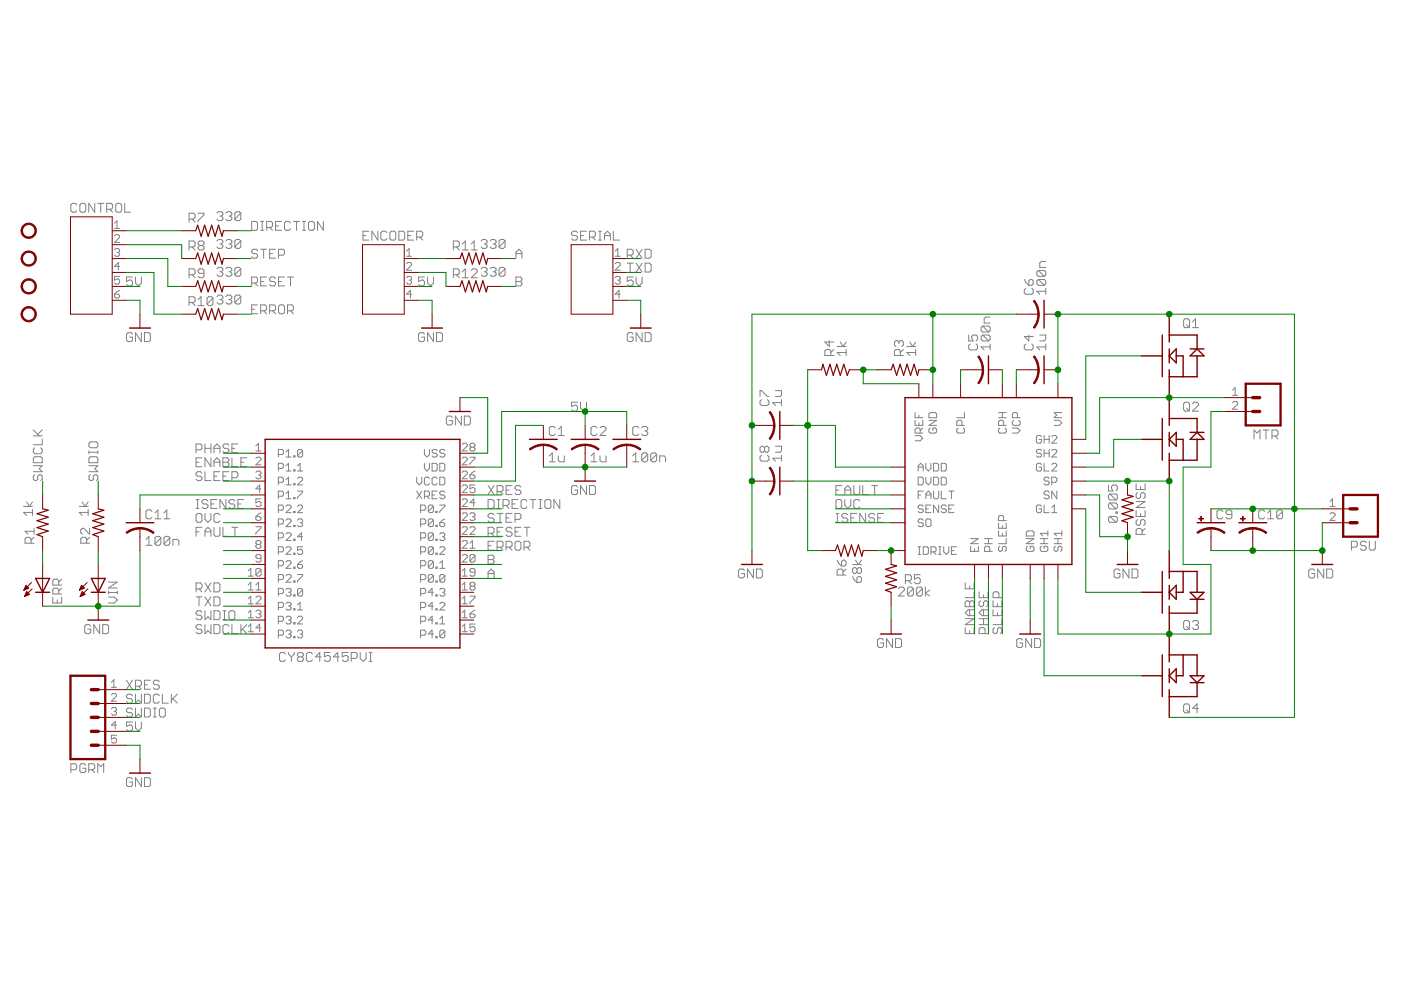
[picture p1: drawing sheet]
<svg xmlns="http://www.w3.org/2000/svg" width="297mm" height="210mm" viewBox="0 0 297 210" stroke-linecap="round" stroke-linejoin="round" font-family="sans-serif">
<g fill="none" stroke="#808080" stroke-width=".21">
<path d="M16.3 43.4l-.3-.3h-.7l-.3 .3v1.3l.3 .3h.7l.3-.3M17.2 43.1h.7l.3 .3v1.3l-.3 .3h-.7l-.3-.3v-1.3zM20.1 43.1v1.9l-1.3-1.9v1.9M20.7 43.1h1.3M21.4 43.1v1.9M22.6 44.4h1l.3-.3v-.7l-.3-.3h-1v1.9M23.3 44.4l.6 .6M24.3 53l.2-.3h.6l.3 .3v.3l-.3 .2M24.3 50l.2-.2h.6l.3 .2v.3l-1.1 1.1h1.1M24.3 47.3l.5-.5v1.6M24.3 48.4h1.1M24.8 53.5h.3"/>
<path d="M24.8 43.1h.7l.3 .3v1.3l-.3 .3h-.7l-.3-.3v-1.3zM25.1 53.5l.3 .3v.3l-.3 .2h-.6l-.2-.2M25.4 58.6h-1.1v.8l.5-.3h.3l.3 .3v.6l-.3 .2h-.6l-.2-.2M25.4 56.5h-1.1l.8-.8v1.6M26.4 43.1v1.9h1.3M28.1 58.7h-1.3v1l.7-.3h.3l.3 .3v.6l-.3 .3h-.7l-.3-.3M28.7 58.7v1.3l.7 .6 .6-.6v-1.3M40.1 52.4h.9l.4-.4v-.6l-.4-.3h-.9v1.9M40.1 58.3h.9l.4-.3v-.7l-.4-.3h-.9v1.9M40.1 46.5h.9l.4-.4v-.6l-.4-.3h-.9v1.9M40.7 46.5l.7 .6M40.7 52.4l.7 .6"/>
<path d="M40.7 58.3l.7 .6M42 45.2h1.2v.3l-1.2 1.3v.3M42.3 52l-.3-.3v-.3l.3-.3h.6l.3 .3v.3l-.3 .3M42.3 52l-.3 .4v.3l.3 .3h.6l.3-.3v-.3l-.3-.4M42.3 52h.6M43.2 58h-.9l-.3-.4v-.3l.3-.3h.6l.3 .3v1.3l-.3 .3h-.6l-.3-.3M46 51.1l.3-.3h.6l.3 .3v.3l-.3 .3M46 57l.3-.3h.6l.3 .3v.3l-.3 .3M46 45.2l.3-.3h.6l.3 .3v.3l-.3 .3M46.6 51.7h.3M46.6 57.6h.3M46.6 45.8h.3"/>
<path d="M46.9 57.6l.3 .3v.4l-.3 .3h-.6l-.3-.3M46.9 51.7l.3 .3v.3l-.3 .4h-.6l-.3-.4M46.9 45.8l.3 .3v.4l-.3 .3h-.6l-.3-.3M47.9 51.1l.3-.3h.6l.3 .3v.3l-.3 .3M47.9 57l.3-.3h.6l.3 .3v.3l-.3 .3M47.9 45.2l.3-.3h.6l.3 .3v.3l-.3 .3M48.5 51.7h.3M48.5 57.6h.3M48.5 45.8h.3M48.8 57.6l.3 .3v.4l-.3 .3h-.6l-.3-.3M48.8 51.7l.3 .3v.3l-.3 .4h-.6l-.3-.4M48.8 45.8l.3 .3v.4l-.3 .3h-.6l-.3-.3"/>
<path d="M51.1 57v1.3l-.4 .3h-.6l-.3-.3M51.1 51.1l-.4-.3h-.6l-.3 .3v1.2M51.1 51.1v1.2l-.4 .4h-.6l-.3-.4M51.1 57l-.4-.3h-.6l-.3 .3v1.3M51.1 45.2l-.4-.3h-.6l-.3 .3v1.3M51.1 45.2v1.3l-.4 .3h-.6l-.3-.3M51.1 45.2l-1.3 1.3M51.1 51.1l-1.3 1.2M51.1 57l-1.3 1.3M53.4 46.9h.9l.3 .4v1.2l-.3 .3h-.9zM54.6 53.1l-.3-.2h-.6l-.3 .2v.4l.3 .3h.6l.3 .3v.3l-.3 .3h-.6l-.3-.3M55.3 59.7h.6"/>
<path d="M55.3 52.9h1.2M55.3 48.8h.6M55.3 46.9h.6M55.6 46.9v1.9M55.9 52.9v1.8M56.5 58.7h-1.2v1.9h1.2M56.5 48.2h1l.3-.3v-.6l-.3-.4h-1v1.9M57.1 48.2l.7 .6M57.2 53.8h.6M58.4 59.1l-.3-.4h-.6l-.3 .4v.3l.3 .3h.6l.3 .3v.3l-.3 .3h-.6l-.3-.3M58.4 52.9h-1.2v1.8h1.2M58.4 47.9h.7"/>
<path d="M59.1 59.7h.6M59.1 54.1h.9l.3-.3v-.7l-.3-.2h-.9v1.8M59.7 46.9h-1.3v1.9h1.3M60.3 58.7h-1.2v1.9h1.2M61 58.7h1.2M61.6 47.3l-.3-.4h-.7l-.3 .4v1.2l.3 .3h.7l.3-.3M61.6 58.7v1.9M62.2 46.9h1.3M62.9 46.9v1.9M64.1 48.8h.7M64.1 46.9h.7M64.5 46.9v1.9"/>
<path d="M65.4 47.3l.3-.4h.6l.4 .4v1.2l-.4 .3h-.6l-.3-.3zM68.6 46.9v1.9l-1.3-1.9v1.9M77 50h.6M78.2 49h-1.2v1.9h1.2M80.1 49v1.9l-1.3-1.9v1.9M82 49.3l-.3-.3h-.6l-.3 .3v1.3l.3 .3h.6l.3-.3M82.7 49.3l.3-.3h.6l.3 .3v1.3l-.3 .3h-.6l-.3-.3zM84.6 49h.9l.3 .3v1.3l-.3 .3h-.9zM86.2 54.3h1.1M86.2 58.9l.3-.3h.5l.3 .3v.2l-.3 .3M86.2 55.9l.3-.2h.5l.3 .2v.3l-1.1 1.1h1.1M86.2 53.3l.5-.6v1.6"/>
<path d="M86.5 50h.6M86.7 59.4h.3M87 59.4l.3 .3v.3l-.3 .2h-.5l-.3-.2M87.7 49h-1.2v1.9h1.2M88.3 50.3h1l.3-.3v-.7l-.3-.3h-1v1.9M89 50.3l.6 .6M90 58.7h-1.2v1l.6-.3h.3l.3 .3v.6l-.3 .3h-.6l-.3-.3M90.7 58.7v1.3l.6 .6 .6-.6v-1.3M96.1 52.4h1l.3-.4v-.6l-.3-.3h-1v1.9M96.1 58.3h1l.3-.3v-.7l-.3-.3h-1v1.9M96.8 52.4l.6 .6M96.8 58.3l.6 .6"/>
<path d="M98 51.7l.7-.6v1.9M98 57.6l.7-.6v1.9M98 53h1.3M98 58.9h1.3M99.9 53h1.3M99.9 51.7l.6-.6v1.9M99.9 57.3l.3-.3h.7l.3 .3v.3l-1.3 1.3h1.3M102 51.1l.3-.3h.7l.3 .3v.3l-.3 .3M102 57l.3-.3h.7l.3 .3v.3l-.3 .3M102.7 51.7h.3M102.7 57.6h.3M103 57.6l.3 .3v.4l-.3 .3h-.7l-.3-.3"/>
<path d="M103 51.7l.3 .3v.3l-.3 .4h-.7l-.3-.4M103.9 51.1l.3-.3h.7l.3 .3v.3l-.3 .3M103.9 57l.3-.3h.7l.3 .3v.3l-.3 .3M104.5 51.7h.4M104.5 57.6h.4M104.9 57.6l.3 .3v.4l-.3 .3h-.7l-.3-.3M104.9 51.7l.3 .3v.3l-.3 .4h-.7l-.3-.4M107.1 57v1.3l-.3 .3h-.7l-.3-.3M107.1 51.1l-.3-.3h-.7l-.3 .3v1.2M107.1 51.1v1.2l-.3 .4h-.7l-.3-.4M107.1 57l-.3-.3h-.7l-.3 .3v1.3M107.1 51.1l-1.3 1.2"/>
<path d="M107.1 57l-1.3 1.3M109.4 58.7h.9l.4 .4v.3l-.4 .3 .4 .3v.3l-.4 .3h-.9zM109.4 54.7v-1.2l.6-.6 .7 .6v1.2M109.4 59.7h.9M109.4 53.8h1.3M122.4 49.3l-.3-.3h-.6l-.3 .3v.3l.3 .4h.6l.3 .3v.3l-.3 .3h-.6l-.3-.3M123.1 50h.6M124.4 49h-1.3v1.9h1.3M125 50.3h.9l.3-.3v-.7l-.3-.3h-.9v1.9M125.6 50.3l.6 .6M126.9 49h.6M126.9 50.9h.6"/>
<path d="M127.2 49v1.9M128.2 50h1.2M128.2 50.9v-1.3l.6-.6 .6 .6v1.3M130 49v1.9h1.3M130.4 54.3h1.1M130.4 58.9l.3-.3h.6l.2 .3v.2l-.2 .3M130.4 55.9l.3-.2h.6l.2 .2v.3l-1.1 1.1h1.1M130.4 53.3l.6-.6v1.6M131 59.4h.3M131.3 59.4l.2 .3v.3l-.2 .2h-.6l-.3-.2M133 54.1h.9l.3-.3v-.7l-.3-.2h-.9v1.8M133 55.8h1.2"/>
<path d="M133.6 54.1l.6 .6M133.6 55.8v1.9M134.2 58.7h-1.2v1l.6-.3h.3l.3 .3v.6l-.3 .3h-.6l-.3-.3M134.9 58.7v1.3l.6 .6 .6-.6v-1.3M134.9 52.9l1.2 1.8M134.9 55.8l1.2 1.9M136.1 52.9l-1.2 1.8M136.1 55.8l-1.2 1.9M136.8 52.9h.9l.3 .2v1.3l-.3 .3h-.9zM136.8 55.8h.9l.3 .3v1.3l-.3 .3h-.9zM217.2 59.2l.3 .7 .6 .6M218.1 59.6l.3-.4h.4l.3 .4v.6l-.3 .3h-.7z"/>
<path d="M220.2 57.3h1.2l.3 .4v.6l-.3 .3M220.2 59.2h1.2l.3 .4v.6l-.3 .3M220.2 57.3l-.4 .4v.6l.4 .3h1.2M220.2 59.2l-.4 .4v.6l.4 .3h1.2M220.2 59.2l1.2 1.3M220.2 57.3l1.2 1.3M221.7 55.4h-.9l-.3 .4v.9h1.2M24.3 62.4h.8l.3 .2v.3l-.3 .3h-.6l-.2-.3zM25.4 61.6l-.6 .2-.5 .6M28.1 70.8l-.3-.3h-.7l-.3 .3v1.3l.3 .3h.7l.3-.3v-.6h-.6M30 70.5v1.9l-1.3-1.9v1.9M30.6 70.5h1l.3 .3v1.3l-.3 .3h-1z"/>
<path d="M40.1 64.2h.9l.4-.4v-.6l-.4-.3h-.9v1.9M40.7 64.2l.7 .6M42 63.5l.6-.6v1.9M42 64.8h1.2M45.1 63.2l-.3-.3h-.6l-.3 .3v1.3M45.1 63.2v1.3l-.3 .3h-.6l-.3-.3M45.1 63.2l-1.2 1.3M46 62.9l.3-.3h.6l.3 .3v.3l-.3 .3M46.6 63.5h.3M46.9 63.5l.3 .3v.4l-.3 .3h-.6l-.3-.3M47.9 62.9l.3-.3h.6l.3 .3v.3l-.3 .3M48.5 63.5h.3"/>
<path d="M48.8 63.5l.3 .3v.4l-.3 .3h-.6l-.3-.3M51.1 62.9l-.4-.3h-.6l-.3 .3v1.3M51.1 62.9v1.3l-.4 .3h-.6l-.3-.3M51.1 62.9l-1.3 1.3M53.4 60h.9l.3-.3v-.6l-.3-.4h-.9v1.9M53.4 65.6h.6M54 60l.6 .6M54.6 64.6h-1.2v1.9h1.2M55.3 65.9h.9l.3-.3v-.6l-.3-.4h-.9v1.9M55.9 65.9l.6 .6M57.2 65.9h.9l.3-.3v-.6l-.3-.4h-.9v1.9M57.8 65.9l.6 .6"/>
<path d="M59.4 64.6h.6l.3 .4v1.2l-.3 .3h-.6l-.3-.3v-1.2zM61 65.9h.9l.3-.3v-.6l-.3-.4h-.9v1.9M61.6 65.9l.6 .6M87.3 62.4h-1.1l.8-.8v1.6M90 70.8l-.3-.3h-.6l-.3 .3v1.3l.3 .3h.6l.3-.3v-.6h-.6M91.9 70.5v1.9l-1.2-1.9v1.9M92.5 70.5h1l.3 .3v1.3l-.3 .3h-1zM131.5 62.4h-1.1l.9-.8v1.6M134.2 70.8l-.3-.3h-.6l-.3 .3v1.3l.3 .3h.6l.3-.3v-.6h-.6M136.1 70.5v1.9l-1.2-1.9v1.9M136.8 70.5h.9l.3 .3v1.3l-.3 .3h-.9zM175.8 72.2v1.3l-.9-1h1.9"/>
<path d="M176.1 75.4v-1l-.3-.3h-.6l-.3 .3v1h1.9M176.8 74.1l-.7 .6M177.5 73.5h1.9M178.1 72.5l.7 1 .6-1M179.4 74.7h-1.9l.6 .7M179.4 74.1v1.3M190.6 72.5l-.3-.3h-.4l-.3 .3v.7l.3 .3M190.6 72.5l.3-.3h.3l.3 .3v.7l-.3 .3M190.6 72.5v.3M190.9 75.4v-1l-.3-.3h-.7l-.3 .3v1h1.9M191.5 74.1l-.6 .6M192.3 73.5h1.8"/>
<path d="M192.9 72.5l.6 1 .6-1M194.1 74.7h-1.8l.6 .7M194.1 74.1v1.3M205.4 71v1.3h.9l-.3-.9 .3-.4h.6l.4 .4v.6l-.4 .3M205.7 72.9l-.3 .3v.7l.3 .3h1.2l.4-.3v-.7l-.4-.3M208.3 71l-.3 .4v.6l.3 .3h1.3M208.3 71h1.3l.3 .4v.6l-.3 .3M208.3 69.1h1.3l.3 .3v.7l-.3 .3M208.3 69.1l-.3 .3v.7l.3 .3h1.3M208.3 71l1.3 1.3M208.3 69.1l1.3 1.3M209.9 73.6h-1.9l.7 .6"/>
<path d="M209.9 72.9v1.3M209.9 67.2h-.9l-.3 .3v1h1.2M217.5 61.1l-.3 .3v.7l.3 .3h1.3l.3-.3v-.7l-.3-.3M217.5 72.9l-.3 .3v.7l.3 .3h1.3l.3-.3v-.7l-.3-.3M218.1 71v1.3l-.9-.9h1.9M220.5 71h1.2v1l-.3 .3h-.9M221.7 73.6h-1.9l.7 .6M221.7 61.1v1.3M221.7 72.9v1.3M221.7 61.8h-1.9l.7 .6M251.2 67.6h.7l.3 .3v1.3l-.3 .3h-.7l-.2-.3v-1.3zM251.6 68.9l.6 .6"/>
<path d="M252.8 69.5h1.3M252.8 68.2l.7-.6v1.9M7.1 92.4h1.9M7.1 98.7h1.9l-.7 .7 .7 .6h-1.9M7.1 91.1l1.2 1.3M7.4 96.8h1.2l.4 .4v.9h-1.9v-.9zM7.4 95l-.3 .2v.7l.3 .3h1.2l.4-.3v-.7l-.4-.2M9 93v1.3h-1.9M9 91.1l-1 1M18.9 95.9h1.8M18.9 94l.3-.3h1.2l.3 .3v.6l-.3 .3h-1.2l-.3-.3zM18.9 97.2l.3-.4h1.2l.3 .4v.9h-1.8z"/>
<path d="M18.9 95.6v.6M18.9 98.7h1.8l-.6 .7 .6 .6h-1.8M20.7 95.6v.6M41.6 95.4h.9l.3-.3v-.7l-.3-.3h-.9v1.9M41.6 98h.6M42.8 97.1h-1.2v1.9h1.2M43.5 94.1v1.9M43.5 95.1h1.2M44.7 97.1v1.9l-1.2-1.9v1.9M44.7 94.1v1.9M45.4 96v-1.3l.6-.6 .6 .6v1.3M45.4 99v-1.3l.6-.6 .6 .6v1.3"/>
<path d="M45.4 98h1.2M45.4 95.1h1.2M47.3 97.1h.9l.3 .3v.3l-.3 .3 .3 .3v.3l-.3 .4h-.9zM47.3 98h.9M48.5 94.4l-.3-.3h-.6l-.3 .3v.3l.3 .4h.6l.3 .3v.3l-.3 .3h-.6l-.3-.3M49.2 97.1v1.9h1.2M49.2 95.1h.6M50.4 94.1h-1.2v1.9h1.2M51.1 98h.6M52.3 97.1h-1.2v1.9h1.2M54.3 94.5l.5-.5v1.6M54.3 97.2l.2-.3h.6l.2 .3v.3l-1 1.1h1"/>
<path d="M54.3 95.6h1M59 99.3h.8l.3-.3v-.5l-.3-.3h-.8v1.7M59 96.4h.8l.3-.3v-.6l-.3-.2h-.8v1.6M60.6 95.8l.6-.5v1.6M60.6 98.8l.6-.6v1.7M60.6 99.9h1.1M60.6 96.9h1.1M62.3 99.6h.2v.3h-.2zM62.3 96.6h.2v.3h-.2zM63.1 99.9h1.1M63.1 98.8l.5-.6v1.7M64.2 95.5l-.3-.2h-.5l-.3 .2v1.1"/>
<path d="M64.2 95.5v1.1l-.3 .3h-.5l-.3-.3M64.2 95.5l-1.1 1.1M90 95.3v1.1l.5 .5 .6-.5v-1.1M90 98.2v1.1l.5 .6 .6-.6v-1.1M91.6 98.2h.8l.3 .3v1.1l-.3 .3h-.8zM92.7 95.5l-.3-.2h-.5l-.3 .2v.3l.3 .3h.5l.3 .3v.2l-.3 .3h-.5l-.3-.3M93.2 98.2h.8l.3 .3v1.1l-.3 .3h-.8zM94.3 95.5l-.3-.2h-.5l-.3 .2v.3l.3 .3h.5l.3 .3v.2l-.3 .3h-.5l-.3-.3M95.9 88.5l-.3-.3h-.6l-.4 .3v1.3l.4 .3h.6l.3-.3v-.6h-.6M97.8 88.2v1.9l-1.3-1.9v1.9M98 94.3l.3-.3h.5l.3 .3v.2l-1.1 1.1h1.1M98 97.2l.3-.3h.5l.3 .3v.3l-1.1 1.1h1.1"/>
<path d="M98.4 88.2h1l.3 .3v1.3l-.3 .3h-1zM99.6 96.9h1.1v.3l-1.1 1.1v.3M99.9 94.8l-.3-.3v-.2l.3-.3h.5l.3 .3v.2l-.3 .3M99.9 94.8l-.3 .3v.2l.3 .3h.5l.3-.3v-.2l-.3-.3M99.9 94.8h.5M100.7 99.9l-.5 .3-.6 .5M116.5 97.9h1.2M116.5 96.7l.6-.7v1.9M117.7 90.7l-.3-.3h-.6l-.3 .3v1.3l.3 .3h.6l.3-.3M118.4 96.7v.9l.3 .3h.9v-1.2M118.4 92.3h1.2M118.4 91.1l.6-.7v1.9"/>
<path d="M122.4 85.3h-1.2v.9l.6-.3h.3l.3 .3v.6l-.3 .4h-.6l-.3-.4M123.1 85.3v1.2l.6 .7 .7-.7v-1.2M125.3 96.7l.6-.7v1.9M125.3 97.9h1.3M126.6 90.7l-.3-.3h-.7l-.3 .3v1.3l.3 .3h.7l.3-.3M127.2 96.7v.9l.3 .3h1v-1.2M127.2 90.7l.3-.3h.7l.3 .3v.4l-1.3 1.2h1.3M134.2 97.9h1.2M134.2 96.7l.6-.7v1.9M135.4 90.7l-.3-.3h-.6l-.3 .3v1.3l.3 .3h.6l.3-.3M136.1 90.7l.3-.3h.6l.3 .3v.4l-.3 .3M136.7 91.4h.3"/>
<path d="M137 91.4l.3 .3v.3l-.3 .3h-.6l-.3-.3M137.3 96.4v1.2l-.3 .3h-.6l-.3-.3M137.3 96.4l-.3-.4h-.6l-.3 .4v1.2M137.3 96.4l-1.2 1.2M139.2 96.4v1.2l-.3 .3h-.6l-.3-.3M139.2 96.4l-.3-.4h-.6l-.3 .4v1.2M139.2 96.4l-1.2 1.2M139.9 97.9v-1.2h.9l.3 .3v.9M161.1 84.1v-1.3h.4l1.2 1.3h.3M161.5 84.7l-.4 .3v.7l.4 .3h1.2l.3-.3v-.7l-.3-.3M161.5 96.5l-.4 .3v.7l.4 .3h1.2l.3-.3v-.7l-.3-.3M162.1 94.9l-.3-.3h-.3l-.4 .3v.7l.4 .3h.3l.3-.3"/>
<path d="M162.1 94.9l.3-.3h.3l.3 .3v.7l-.3 .3h-.3l-.3-.3M162.1 94.9v.7M164.4 82.8h1.3v1l-.3 .3h-1M164.4 94.6h1.3v1l-.3 .3h-1M165.7 85.4h-1.9l.6 .6M165.7 84.7v1.3M165.7 96.5v1.3M165.7 97.2h-1.9l.6 .6M194 89.1v1.1h1.6v-1.1M194 87.5v1.1h1.6M194 92.4h1.1l.5 .5-.5 .6h-1.1M194.7 99.9v-1.1l.5-.6 .5 .6v1.1"/>
<path d="M194.7 99h1M194.8 88v.6M194.8 89.7v.5M195.1 91.8v-.8l-.3-.3h-.5l-.3 .3v.8h1.6M195.6 90.7l-.5 .6M196.3 98.2v1.1l.5 .6 .6-.6v-1.1M197 89.1h1.6l-1.6 1.1h1.6M197 87.8l.2-.3h1.1l.3 .3v.8h-1.6zM197.2 90.7l-.2 .3v.6l.2 .2h1.1l.3-.2v-.6l-.3-.3h-.5v.6M197.9 98.2h.8l.3 .3v1.1l-.3 .3h-.8zM199.6 98.2h.8l.2 .3v1.1l-.2 .3h-.8zM203.1 90.7l-.2 .3v.6l.2 .2h1.1l.3-.2v-.6l-.3-.3"/>
<path d="M203.9 90.2v-.8l-.2-.3h-.6l-.2 .3v.8h1.6M204.5 87.5v1.1h-1.6M211.7 88.6h1.6M211.7 87.5h1.6M212 90.7l-.3 .3v.6l.3 .2h1.1l.2-.2v-.6l-.2-.3M212.5 87.5v1.1M212.8 90.2v-.8l-.3-.3h-.5l-.3 .3v.8h1.6M214.7 90.7h1l.6 .6-.6 .5h-1M214.9 89.1l-.2 .3v.5l.2 .3h1.1l.3-.3v-.5l-.3-.3M215.7 88.6v-.8l-.2-.3h-.6l-.2 .3v.8h1.6M220.8 92.6l-.2-.3h-.6l-.3 .3v1.1l.3 .3h.6l.2-.3v-.5h-.5M220.8 98.5l-.2-.3h-.6l-.3 .3v1.1l.3 .3h.6l.2-.3v-.6h-.5"/>
<path d="M220.8 95.5l-.2-.2h-.6l-.3 .2v.3l.3 .3h.6l.2 .3v.2l-.2 .3h-.6l-.3-.3M221.4 98.2v1.7h1M221.4 92.3v1.7M221.4 95.3v1.6M221.4 96.1h1M221.4 93.2h1M222.4 92.3v1.7M222.4 95.3v1.6M223 92.6l.3-.3h.5l.3 .3v.3l-1.1 1.1h1.1M223 98.5l.3-.3h.5l.3 .3v.3l-1.1 1.1h1.1M223 95.5l.3-.2h.5l.3 .2v.3l-1.1 1.1h1.1M223.5 89.1h1.1l.5 .6-.5 .5h-1.1"/>
<path d="M225.1 87.5h-1.6l.5 .5-.5 .6h1.6M251.2 85.3h.7l.3 .3v1.2l-.3 .4h-.7l-.2-.4v-1.2zM251.6 86.5l.6 .7M252.8 85.6l.4-.3h.6l.3 .3v.3l-1.3 1.3h1.3M261.3 82.7l.6-.5v1.6M261.3 83.8h1.1M261.3 85.4l.3-.3h.5l.3 .3v.3l-1.1 1.1h1.1M265.9 93.1v-1.9l.6 .6 .6-.6v1.9M267.8 91.2h1.2M268.4 91.2v1.9M269.7 92.4h.9l.4-.3v-.6l-.4-.3h-.9v1.9M270.3 92.4l.7 .7"/>
<path d="M5 107.4h1.9M5.6 106.4l.7 1 .6-1M6.6 115.2v-1l-.3-.3h-.7l-.3 .3v1h1.9M6.9 108.6h-1.9l.6 .7M6.9 108v1.3M7.2 113.9l-.6 .6M7.2 112.6h-1.9l.6 .7M7.2 112v1.3M7.4 100.6l-.3 .4v.6l.3 .3h.3l.3-.3v-.6l.3-.4h.3l.4 .4v.6l-.4 .3M16.8 107.4h1.9M17.4 106.4l.7 1 .6-1M18.4 115.2v-1l-.3-.3h-.7l-.3 .3v1h1.9"/>
<path d="M18.7 108.6h-1.9l.6 .7M18.7 108v1.3M19 112v1.3l-1.3-1.3h-.3l-.3 .3v.7l.3 .3M19 113.9l-.6 .6M19.2 100.6l-.3 .4v.6l.3 .3h.3l.3-.3v-.6l.3-.4h.3l.3 .4v.6l-.3 .3M30.9 114.4l.7-.7v1.9M30.9 115.6h1.3M32.2 108.4l-.3-.3h-.6l-.4 .3v1.3l.4 .3h.6l.3-.3M32.9 110h1.2M32.9 108.8l.6-.7v1.9M34.1 114v1.3l-.3 .3h-.6l-.3-.3M34.1 114l-.3-.3h-.6l-.3 .3v1.3"/>
<path d="M34.1 114l-1.2 1.3M34.8 110h1.2M34.8 108.8l.6-.7v1.9M36 114v1.3l-.3 .3h-.6l-.3-.3M36 114l-.3-.3h-.6l-.3 .3v1.3M36 114l-1.2 1.3M36.7 115.6v-1.2h.9l.3 .3v.9M41.6 109.2l.3-.3h.6l.3 .3v1.2l-.3 .3h-.6l-.3-.3zM41.6 112.8h.6M41.6 107.8h.6M41.6 105.9h.6M41.9 105.9v1.9"/>
<path d="M42.8 100.3l-.3-.3h-.6l-.3 .3v.3l.3 .4h.6l.3 .3v.3l-.3 .3h-.6l-.3-.3M42.8 111.8h-1.2v1.9M43.5 112.8h1.2M43.5 100v1.9h1.2M43.5 108.9v1.2l.6 .6 .6-.6v-1.2M43.5 113.7v-1.3l.6-.6 .6 .6v1.3M44.1 106.2l-.3-.3h-.7l-.3 .3v.3l.3 .3h.7l.3 .4v.3l-.3 .3h-.7l-.3-.3M44.7 106.8h.7M45.4 111.8v1.6l.3 .3h.6l.3-.3v-1.6M45.4 101h.6M46 105.9h-1.3v1.9h1.3M46.6 109.2l-.3-.3h-.6l-.3 .3v1.2l.3 .3h.6l.3-.3"/>
<path d="M46.6 100h-1.2v1.9h1.2M47.3 111.8v1.9h1.2M47.3 101h.6M47.9 105.9v1.9l-1.3-1.9v1.9M48.5 100h-1.2v1.9h1.2M49.2 111.8h1.2M49.2 101.3h.9l.3-.3v-.7l-.3-.3h-.9v1.9M49.8 106.2l-.3-.3h-.6l-.4 .3v.3l.4 .3h.6l.3 .4v.3l-.3 .3h-.6l-.4-.3M49.8 111.8v1.9M50.4 106.8h.7M51.7 105.9h-1.3v1.9h1.3M54.3 100.2l.2-.3h.6l.2 .3v.2l-.2 .3"/>
<path d="M54.3 109.5h.8l.2 .3v.3l-.2 .2h-.6l-.2-.2zM54.3 111.7h1v.3l-1 1v.3M54.5 115.4l-.2-.2v-.3l.2-.3h.6l.2 .3v.3l-.2 .2M54.5 115.4l-.2 .3v.3l.2 .2h.6l.2-.2v-.3l-.2-.3M54.5 115.4h.6M54.8 100.7h.3M55.1 100.7l.2 .3v.2l-.2 .3h-.6l-.2-.3M55.3 105.8h-1v.8l.8-.3 .2 .3v.5l-.2 .3h-.6l-.2-.3M55.3 118.4h-.8l-.2-.3v-.3l.2-.2h.6l.2 .2v1.1l-.2 .3h-.6l-.2-.3M55.3 108.7l-1 .8M55.3 103.7h-1l.8-.9v1.7M59 105.2h.8l.3-.3v-.5l-.3-.3h-.8v1.6"/>
<path d="M59 102.3h.8l.3-.3v-.5l-.3-.3h-.8v1.6M59 108.2h.8l.3-.3v-.5l-.3-.3h-.8v1.6M59 111.1h.8l.3-.3v-.5l-.3-.3h-.8v1.7M59 117h.8l.3-.3v-.5l-.3-.3h-.8v1.6M59 114h.8l.3-.2v-.6l-.3-.2h-.8v1.6M59 120h.8l.3-.3v-.6l-.3-.2h-.8v1.6M60.6 102.8h1.1M60.6 101.7l.6-.5v1.6M60.6 104.7l.6-.6v1.6M60.6 105.7h1.1M60.6 107.4l.3-.3h.5l.3 .3v.2l-1.1 1.1h1.1M60.6 110.3l.3-.3h.5l.3 .3v.3l-1.1 1.1h1.1"/>
<path d="M60.6 116.2l.3-.3h.5l.3 .3v.3l-1.1 1h1.1M60.6 113.2l.3-.2h.5l.3 .2v.3l-1.1 1.1h1.1M60.6 119.1l.3-.2h.5l.3 .2v.3l-1.1 1.1h1.1M62.3 102.5h.2v.3h-.2zM62.3 105.5h.2v.2h-.2zM62.3 108.4h.2v.3h-.2zM62.3 111.4h.2v.3h-.2zM62.3 117.3h.2v.2h-.2zM62.3 114.3h.2v.3h-.2zM63.1 104.1h1.1v.3l-1.1 1.1v.2M63.1 101.5l.3-.3h.5l.3 .3v.2l-1.1 1.1h1.1M63.1 119.7h.8l.3 .3v.2l-.3 .3h-.5l-.3-.3z"/>
<path d="M63.1 107.4l.3-.3h.5l.3 .3v.2l-1.1 1.1h1.1M63.1 110.3l.3-.3h.5l.3 .3v.3l-.3 .2M63.6 110.8h.3M63.9 110.8l.3 .3v.3l-.3 .3h-.5l-.3-.3M64.2 115.9h-1.1v.8l.8-.2 .3 .2v.6l-.3 .2h-.5l-.3-.2M64.2 113.8h-1.1l.8-.8v1.6M64.2 118.9l-1.1 .8M88.3 101.2v1.1l.6 .5 .5-.5v-1.1M88.3 104.1l1.1 1.6M89.2 120h.8l.3-.3v-.6l-.3-.2h-.8v1.6M89.2 108.2h.8l.3-.3v-.5l-.3-.3h-.8v1.6M89.2 111.1h.8l.3-.3v-.5l-.3-.3h-.8v1.7"/>
<path d="M89.2 117h.8l.3-.3v-.5l-.3-.3h-.8v1.6M89.2 114h.8l.3-.2v-.6l-.3-.2h-.8v1.6M89.4 104.1l-1.1 1.6M90 105.2h.8l.3-.3v-.5l-.3-.3h-.8v1.6M90.5 105.2l.6 .5M91.1 101.5l-.3-.3h-.5l-.3 .3v1l.3 .3h.5l.3-.3M91.6 104.9h.6M91.9 107.4v1l-.3 .3h-.5l-.3-.3M91.9 110.3v1.1l-.3 .3h-.5l-.3-.3M91.9 113.2v1.1l-.3 .3h-.5l-.3-.3M91.9 116.2v1.1l-.3 .2h-.5l-.3-.2M91.9 119.1v1.1l-.3 .3h-.5l-.3-.3"/>
<path d="M91.9 107.4l-.3-.3h-.5l-.3 .3v1M91.9 110.3l-.3-.3h-.5l-.3 .3v1.1M91.9 116.2l-.3-.3h-.5l-.3 .3v1.1M91.9 113.2l-.3-.2h-.5l-.3 .2v1.1M91.9 119.1l-.3-.2h-.5l-.3 .2v1.1M91.9 119.1l-1.1 1.1M91.9 116.2l-1.1 1.1M91.9 113.2l-1.1 1.1M91.9 110.3l-1.1 1.1M91.9 107.4l-1.1 1M92.4 108.4h.3v.3h-.3zM92.4 111.4h.3v.3h-.3z"/>
<path d="M92.4 117.3h.3v.2h-.3zM92.4 114.3h.3v.3h-.3zM92.7 104.1h-1.1v1.6h1.1M92.7 101.5l-.3-.3h-.5l-.3 .3v1l.3 .3h.5l.3-.3M93.2 101.2h.8l.3 .3v1l-.3 .3h-.8zM93.2 107.1h1.1v.3l-1.1 1v.3M93.2 110.8h.8l.3 .3v.3l-.3 .3h-.5l-.3-.3zM93.2 116.2l.3-.3h.5l.3 .3v.3l-1.1 1h1.1M93.2 113.2l.3-.2h.5l.3 .2v.3l-.3 .3M93.2 119.4l.6-.5v1.6M93.8 113.8h.2M94 113.8l.3 .2v.3l-.3 .3h-.5l-.3-.3"/>
<path d="M94.3 104.4l-.3-.3h-.5l-.3 .3v.3l.3 .2h.5l.3 .3v.3l-.3 .2h-.5l-.3-.2M94.3 110l-1.1 .8M98 106l.3-.2h.5l.3 .2v.3l-1.1 1.1h1.1M98 103.1l.3-.3h.5l.3 .3v.3l-1.1 1.1h1.1M98 112l.3-.3h.5l.3 .3v.2l-1.1 1.1h1.1M98 100.2l.3-.3h.5l.3 .3v.2l-1.1 1.1h1.1M98 109l.3-.3h.5l.3 .3v.3l-1.1 1h1.1M98 117.8l.3-.2h.5l.3 .2v.3l-1.1 1.1h1.1M98 114.9l.3-.3h.5l.3 .3v.3l-1.1 1h1.1M99.6 109l.3-.3h.5l.3 .3v.3l-.3 .2M99.6 112l.3-.3h.5l.3 .3v.2l-1.1 1.1h1.1M99.6 116.2h1.1"/>
<path d="M99.6 100.7h.8l.3 .3v.2l-.3 .3h-.5l-.3-.3zM99.6 115.2l.6-.6v1.6M100.2 109.5h.2M100.4 109.5l.3 .3v.3l-.3 .2h-.5l-.3-.2M100.7 102.8h-1.1v.9l.6-.3h.2l.3 .3v.5l-.3 .3h-.5l-.3-.3M100.7 117.8l-.3-.2h-.5l-.3 .2v1.1M100.7 117.8v1.1l-.3 .3h-.5l-.3-.3M100.7 117.8l-1.1 1.1M100.7 106.6h-1.1l.8-.8v1.6M103.5 115.7h.6M103.5 113.1h.9l.4-.3v-.7l-.4-.3h-.9v1.9M103.5 105.9h.9l.4 .3v1.3l-.4 .3h-.9z"/>
<path d="M103.5 117.7h.9l.4 .3v.3l-.4 .3 .4 .4v.3l-.4 .3h-.9zM103.5 118.6h.9M103.5 103l1.3 1.9M104.1 113.1l.7 .6M104.8 109.2l-.4-.3h-.6l-.3 .3v.3l.3 .3h.6l.4 .3v.3l-.4 .3h-.6l-.3-.3M104.8 114.8h-1.3v1.8h1.3M104.8 103l-1.3 1.9M105.4 104.2h.9l.4-.3v-.6l-.4-.3h-.9v1.9M105.4 116h.9l.4-.3v-.6l-.4-.3h-.9v1.8M105.4 112.8h.6M105.4 108.9h1.3M105.4 107.8h.6"/>
<path d="M105.4 105.9h.6M105.7 105.9v1.9M106 116l.7 .6M106 108.9v1.8M106 104.2l.7 .7M106.7 111.8h-1.3v1.9h1.3M106.7 107.2h.9l.3-.4v-.6l-.3-.3h-.9v1.9M107.3 103.9h.6M107.3 107.2l.6 .6M107.3 116h.9l.4-.3v-.6l-.4-.3h-.9v1.8M107.3 109.8h.6M107.9 116l.7 .6"/>
<path d="M108.6 112.1l-.4-.3h-.6l-.3 .3v.3l.3 .4h.6l.4 .3v.3l-.4 .3h-.6l-.3-.3M108.6 103h-1.3v1.9h1.3M108.6 108.9h-1.3v1.8h1.3M108.6 106.8h.6M109.2 110.1h.9l.3-.3v-.6l-.3-.3h-.9v1.8M109.2 115.1l.3-.3h.6l.3 .3v1.2l-.3 .3h-.6l-.3-.3zM109.2 112.8h.6M109.8 105.9h-1.2v1.9h1.2M110.4 103.3l-.3-.3h-.6l-.3 .3v.3l.3 .3h.6l.3 .3v.3l-.3 .4h-.6l-.3-.4M110.4 111.8h-1.2v1.9h1.2M111.1 116h.9l.4-.3v-.6l-.4-.3h-.9v1.8M111.1 111.8h1.3"/>
<path d="M111.7 106.2l-.3-.3h-.6l-.3 .3v1.3l.3 .3h.6l.3-.3M111.7 116l.7 .6M111.7 111.8v1.9M112.4 105.9h1.2M113 105.9v1.9M114.3 107.8h.6M114.3 105.9h.6M114.6 105.9v1.9M115.5 106.2l.3-.3h.7l.3 .3v1.3l-.3 .3h-.7l-.3-.3zM118.7 105.9v1.9l-1.3-1.9v1.9M122.4 103.3l-.3-.3h-.6l-.3 .3v1.2l.3 .4h.6l.3-.4v-.6h-.6M124.4 103v1.9l-1.3-1.9v1.9"/>
<path d="M125 103h.9l.3 .3v1.2l-.3 .4h-.9zM177.2 103.9h.6M177.2 110.7h.6M177.2 108.9h.6M177.5 118.8l.3 .6 .6 .6M177.5 105.9h.7l.3 .3v1.3l-.3 .3h-.7l-.3-.3v-1.3zM177.5 108.9v1.8M178.5 103h-1.3v1.9M178.7 118.8h.3l.4 .3v.6l-.4 .3h-.6v-.9zM179.1 103.9h1.3M179.1 104.9v-1.3l.6-.6 .7 .6v1.3M179.1 105.9v1.3l.6 .6 .7-.6v-1.3"/>
<path d="M179.7 109.2l-.3-.3h-.6l-.3 .3v.3l.3 .3h.6l.3 .3v.3l-.3 .3h-.6l-.3-.3M180.4 109.8h.6M180.8 119.7h1.8M181 103v1.5l.3 .4h.7l.3-.4v-1.5M181.4 118.8l.6 .9 .6-.9M181.7 108.9h-1.3v1.8h1.3M182.3 106.2l-.3-.3h-.7l-.3 .3v1.3l.3 .3h.7l.3-.3M182.9 103v1.9h1.3M183.5 108.9v1.8l-1.2-1.8v1.8M184.8 103h1.3M185.4 109.2l-.3-.3h-.6l-.3 .3v.3l.3 .3h.6l.3 .3v.3l-.3 .3h-.6l-.3-.3M185.4 103v1.9"/>
<path d="M186.1 109.8h.6M187.3 108.9h-1.2v1.8h1.2M194.7 101.2h.8l.2 .3v1l-.2 .3h-.8zM194.7 104.9h.5M194.7 117.5h.5M194.7 115.9h.5M194.9 115.9v1.6M195.7 104.1h-1v1.6M195.7 107.4l-.2-.3h-.6l-.2 .3v.2l.2 .3h.6l.2 .3v.2l-.2 .3h-.6l-.2-.3M195.7 110.3l-.2-.3h-.6l-.2 .3v.3l.2 .2h.6l.2 .3v.3l-.2 .3h-.6l-.2-.3M195.7 115.9h.9l.2 .3v1.1l-.2 .2h-.9zM196.3 101.2v1.1l.5 .5 .6-.5v-1.1"/>
<path d="M196.3 105.7v-1l.5-.6 .6 .6v1M196.3 104.9h1.1M196.3 107.9h.5M196.6 110h.5l.3 .3v1.1l-.3 .3h-.5l-.3-.3v-1.1zM197.4 107.1h-1.1v1.6h1.1M197.4 117h.8l.3-.3v-.5l-.3-.3h-.8v1.6M197.9 117l.6 .5M197.9 101.2h.8l.3 .3v1l-.3 .3h-.8zM197.9 104.1v1.4l.3 .2h.5l.3-.2v-1.4M199 107.1v1.6l-1.1-1.6v1.6M199 117.5h.5M199 115.9h.5"/>
<path d="M199.3 115.9v1.6M199.6 101.2h.8l.2 .3v1l-.2 .3h-.8zM199.6 104.1v1.6h1M200.1 115.9v1.1l.5 .5 .6-.5v-1.1M200.6 107.4l-.2-.3h-.6l-.2 .3v.2l.2 .3h.6l.2 .3v.2l-.2 .3h-.6l-.2-.3M201.2 104.1h1.1M201.2 107.9h.5M201.7 104.1v1.6M201.7 116.7h.6M202.3 107.1h-1.1v1.6h1.1M202.8 115.9h-1.1v1.6h1.1M205.8 115.8v1.1h1.6v-1.1"/>
<path d="M205.8 114.2h1.6l-1.6 1.1h1.6M206.6 116.4v.5M208.7 115.3h1.7M208.7 114.2h1.7M209.6 114.2v1.1M209.8 116.9v-.8l-.2-.3h-.6l-.3 .3v.8h1.7M211.7 110.9v1.1h1.6v-1.1M211.7 112.6v1h1.6v-1M212 115.8l-.3 .3v.5l.3 .3h.2l.3-.3v-.5l.3-.3h.3l.2 .3v.5l-.2 .3M212.5 111.5v.5M212.5 113.1v.5M212.8 110.4v-.8l-.3-.3h-.5l-.3 .3v.8h1.6"/>
<path d="M213.3 114.2v1.1h-1.6M217.6 114.2h1.6l-1.6 1.1h1.6M217.6 112.8l.3-.2h1l.3 .2v.8h-1.6zM217.9 115.8l-.3 .3v.5l.3 .3h1l.3-.3v-.5l-.3-.3h-.5v.6M220.6 115.3h1.6M220.6 114.2h1.6M220.8 107.4l-.2-.3h-.6l-.3 .3v1l.3 .3h.6l.2-.3v-.5h-.5M220.8 115.8l-.2 .3v.5l.2 .3h1.1l.3-.3v-.5l-.3-.3h-.5v.6M221.4 107.1v1.6h1M221.4 114.2v1.1M222.2 112.6v1M222.2 113.1h-1.6l.5 .5"/>
<path d="M222.4 104.4l-.2-.3h-.6l-.2 .3v.3l.2 .2h.6l.2 .3v.3l-.2 .2h-.6l-.2-.2M222.4 101.5l-.2-.3h-.6l-.2 .3v.2l.2 .3h.6l.2 .3v.2l-.2 .3h-.6l-.2-.3M223 102.3h.8l.3-.3v-.5l-.3-.3h-.8v1.6M223 108.7h1.1M223 107.6l.5-.5v1.6M223.5 115.3h1.6M223.5 114.2h1.6M223.8 115.8l-.3 .3v.5l.3 .3h.2l.3-.3v-.5l.3-.3h.3l.2 .3v.5l-.2 .3M224.1 104.1v1.6l-1.1-1.6v1.6M224.3 114.2v1.1M225.1 113.1h-1.6l.5 .5M225.1 112.6v1"/>
<path d="M235 102.8v1.3h1l-.4-.6v-.4l.4-.3h.6l.3 .3v.7l-.3 .3M235.3 109.5l-.3 .3v.6l.3 .3h1.3M235.3 104.7l-.3 .4v.6l.3 .3h1.3M235.3 106.6l-.3 .4v.6l.3 .3h1.3M235.3 109.5h1.3l.3 .3v.6l-.3 .3M235.3 104.7h1.3l.3 .4v.6l-.3 .3M235.3 106.6h1.3l.3 .4v.6l-.3 .3M235.3 109.5l1.3 1.2M235.3 106.6l1.3 1.3M235.3 104.7l1.3 1.3M236.6 108.5h.3v.3h-.3zM240.9 108.2v1.3h1.9v-1.3"/>
<path d="M240.9 102.6v1.2h1.9v-1.2M240.9 106.3h1.9l-1.9 1.3h1.9M241.2 104.4l-.3 .4v.6l.3 .3h.3l.3-.3v-.6l.3-.4h.4l.3 .4v.6l-.3 .3M241.2 110.2l-.3 .3v.6l.3 .3h.3l.3-.3v-.6l.3-.3h.4l.3 .3v.6l-.3 .3M241.8 103.2v.6M241.8 108.9v.6M242.1 113.3v-.9l-.3-.3h-.6l-.3 .3v.9h1.9M242.8 112.1l-.7 .6M259.3 108.4l-.3-.3h-.7l-.3 .3v1.3l.3 .3h.7l.3-.3M261.2 109.1h-1l-.3-.3v-.4l.3-.3h.7l.3 .3v1.3l-.3 .3h-.7l-.3-.3M268.1 108.4l-.3-.3h-.6l-.3 .3v1.3l.3 .3h.6l.3-.3M268.8 110h1.2"/>
<path d="M268.8 108.8l.6-.7v1.9M271.9 108.4l-.3-.3h-.6l-.3 .3v1.3M271.9 108.4v1.3l-.3 .3h-.6l-.3-.3M271.9 108.4l-1.2 1.3M282 107.4h1.1M282 109l.2-.3h.6l.3 .3v.3l-1.1 1h1.1M282 106.3l.5-.5v1.6M286.5 116h1l.3-.3v-.6l-.3-.3h-1v1.8M289.7 115.1l-.3-.3h-.7l-.3 .3v.3l.3 .3h.7l.3 .3v.3l-.3 .3h-.7l-.3-.3M290.3 114.8v1.5l.3 .3h.7l.3-.3v-1.5M11.2 126.6v1.2h1.9v-1.2M12.1 127.2v.6"/>
<path d="M12.4 124.1v-1l-.3-.3h-.6l-.3 .3v1h1.9M12.4 125.9v-.9l-.3-.3h-.6l-.3 .3v.9h1.9M13.1 124.7l-.7 .6M13.1 122.8l-.7 .6M19.2 132.8l-.3-.4h-.6l-.3 .4v1.2l.3 .3h.6l.3-.3v-.6h-.6M21.1 132.4v1.9l-1.2-1.9v1.9M21.8 132.4h.9l.3 .4v1.2l-.3 .3h-.9zM23 125.3v.6M23 126.6h1.2l.7 .6-.7 .6h-1.2M23 123.4h1.9l-1.9 1.3h1.9M23 125.6h1.9M24.9 125.3v.6"/>
<path d="M41.6 126.6h1.2M41.6 124.9h.9l.3-.4v-.6l-.3-.3h-.9v1.9M42.2 124.9l.6 .6M42.2 126.6v1.8M42.8 132.8l-.3-.4h-.6l-.3 .4v.3l.3 .3h.6l.3 .3v.3l-.3 .3h-.6l-.3-.3M42.8 129.8l-.3-.3h-.6l-.3 .3v.3l.3 .4h.6l.3 .3v.3l-.3 .3h-.6l-.3-.3M43.5 132.4v1.9l.6-.6 .6 .6v-1.9M43.5 129.5v1.9l.6-.6 .6 .6v-1.9M43.5 123.6l1.2 1.9M43.5 126.6l1.2 1.8M44.7 123.6l-1.2 1.9M44.7 126.6l-1.2 1.8"/>
<path d="M45.4 132.4h.9l.3 .4v1.2l-.3 .3h-.9zM45.4 126.6h.9l.3 .3v1.2l-.3 .3h-.9zM45.4 123.6h.9l.3 .3v1.3l-.3 .3h-.9zM45.4 129.5h.9l.3 .3v1.3l-.3 .3h-.9zM47.3 129.5h.6M47.3 131.4h.6M47.6 129.5v1.9M48.5 129.8l.4-.3h.6l.3 .3v1.3l-.3 .3h-.6l-.4-.3zM48.5 132.8l-.3-.4h-.6l-.3 .4v1.2l.3 .3h.6l.3-.3M49.2 132.4v1.9h1.2M51.1 132.4v1.9M51.4 133.4l.9 .9"/>
<path d="M52.3 132.4l-1.2 1.3M52.6 121.1l.6-.6v1.7M52.6 124l.6-.5v1.6M52.6 127l.6-.6v1.6M52.6 129.9l.6-.5v1.6M52.6 132.9l.6-.6v1.6M52.6 122.2h1.1M52.6 125.1h1.1M52.6 128h1.1M52.6 131h1.1M52.6 133.9h1.1M54.3 129.6l.2-.2h.6l.2 .2v.3l-.2 .3"/>
<path d="M54.3 126.7l.2-.3h.6l.2 .3v.3l-1 1h1M54.3 125.1h1M54.3 124l.5-.5v1.6M54.8 130.2h.3M55.1 130.2l.2 .3v.2l-.2 .3h-.6l-.2-.3M55.3 120.8l-.2-.3h-.6l-.2 .3v1.1M55.3 120.8v1.1l-.2 .3h-.6l-.2-.3M55.3 120.8l-1 1.1M55.3 133.1h-1l.8-.8v1.6M59 125.9h.8l.3-.3v-.6l-.3-.2h-.8v1.6M59 122.9h.8l.3-.3v-.5l-.3-.3h-.8v1.6M59 128.8h.8l.3-.3v-.5l-.3-.3h-.8v1.6"/>
<path d="M59 131.7h.8l.3-.2v-.6l-.3-.2h-.8v1.6M59 134.7h.8l.3-.3v-.5l-.3-.3h-.8v1.6M60.5 138.7l-.3-.4h-.6l-.3 .4v1.2l.3 .3h.6l.3-.3M60.6 125l.3-.2h.5l.3 .2v.3l-.3 .3M60.6 133.9l.3-.3h.5l.3 .3v.3l-.3 .2M60.6 122.1l.3-.3h.5l.3 .3v.3l-1.1 1h1.1M60.6 128l.3-.3h.5l.3 .3v.2l-.3 .3M60.6 130.9l.3-.2h.5l.3 .2v.3l-.3 .3M61.2 138.3v.4l.6 .6M61.2 125.6h.2M61.2 128.5h.2M61.2 131.5h.2"/>
<path d="M61.2 134.4h.2M61.4 125.6l.3 .3v.2l-.3 .3h-.5l-.3-.3M61.4 134.4l.3 .3v.3l-.3 .2h-.5l-.3-.2M61.4 128.5l.3 .3v.3l-.3 .2h-.5l-.3-.2M61.4 131.5l.3 .2v.3l-.3 .3h-.5l-.3-.3M61.8 139.3v.9M62.3 126.1h.2v.3h-.2zM62.3 123.2h.2v.2h-.2zM62.3 120.2h.2v.3h-.2zM62.3 129.1h.2v.2h-.2zM62.3 132h.2v.3h-.2zM62.3 135h.2v.2h-.2z"/>
<path d="M62.4 138.3v.4l-.6 .6M63.1 121.8h1.1v.3l-1.1 1.1v.2M63.1 130.9l.3-.2h.5l.3 .2v.3l-1.1 1.1h1.1M63.1 133.9l.3-.3h.5l.3 .3v.3l-.3 .2M63.1 129.3h1.1M63.1 128.2l.5-.5v1.6M63.4 139.3l-.3-.3v-.3l.3-.4h.6l.3 .4v.3l-.3 .3M63.4 139.3l-.3 .3v.3l.3 .3h.6l.3-.3v-.3l-.3-.3M63.4 139.3h.6M63.6 134.4h.3M63.9 134.4l.3 .3v.3l-.3 .2h-.5l-.3-.2M64.2 125v1.1l-.3 .3h-.5l-.3-.3"/>
<path d="M64.2 125l-.3-.2h-.5l-.3 .2v1.1M64.2 125l-1.1 1.1M66.2 138.7l-.3-.4h-.6l-.3 .4v1.2l.3 .3h.6l.3-.3M68.1 139.3h-1.2l.9-1v1.9M70 138.3h-1.2v1l.6-.3h.3l.3 .3v.6l-.3 .3h-.6l-.3-.3M71.9 139.3h-1.2l.9-1v1.9M73.8 138.3h-1.2v1l.6-.3h.3l.3 .3v.6l-.3 .3h-.6l-.3-.3M74.5 139.6h.9l.3-.3v-.6l-.3-.4h-.9v1.9M76.4 138.3v1.3l.6 .6 .6-.6v-1.3M78.3 138.3h.6M78.6 138.3v1.9M89.2 122.9h.8l.3-.3v-.5l-.3-.3h-.8v1.6"/>
<path d="M89.2 125.9h.8l.3-.3v-.6l-.3-.2h-.8v1.6M89.2 128.8h.8l.3-.3v-.5l-.3-.3h-.8v1.6M89.2 131.7h.8l.3-.2v-.6l-.3-.2h-.8v1.6M89.2 134.7h.8l.3-.3v-.5l-.3-.3h-.8v1.6M91.9 122.1v1.1l-.3 .2h-.5l-.3-.2M91.9 122.1l-.3-.3h-.5l-.3 .3v1.1M91.9 125.6h-1.1l.8-.8v1.6M91.9 128.5h-1.1l.8-.8v1.6M91.9 131.5h-1.1l.8-.8v1.6M91.9 134.4h-1.1l.8-.8v1.6M91.9 122.1l-1.1 1.1M92.4 126.1h.3v.3h-.3z"/>
<path d="M92.4 123.2h.3v.2h-.3zM92.4 120.2h.3v.3h-.3zM92.4 129.1h.3v.2h-.3zM92.4 132h.3v.3h-.3zM92.4 135h.3v.2h-.3zM93.2 131.2l.6-.5v1.6M93.2 120.5h1.1M93.2 125l.3-.2h.5l.3 .2v.3l-.3 .3M93.2 128l.3-.3h.5l.3 .3v.2l-1.1 1.1h1.1M93.2 132.3h1.1M93.8 125.6h.2M94 125.6l.3 .3v.2l-.3 .3h-.5l-.3-.3"/>
<path d="M94.3 122.1v1.1l-.3 .2h-.5l-.3-.2M94.3 122.1l-.3-.3h-.5l-.3 .3v1.1M94.3 133.9l-.3-.3h-.5l-.3 .3v1.1M94.3 133.9v1.1l-.3 .2h-.5l-.3-.2M94.3 133.9l-1.1 1.1M94.3 122.1l-1.1 1.1M98 122.2h1.1M98 125.1h1.1M98 128h1.1M98 131h1.1M98 133.9h1.1M98 132.9l.5-.6v1.6"/>
<path d="M98 121.1l.5-.6v1.7M98 124l.5-.5v1.6M98 127l.5-.6v1.6M98 129.9l.5-.5v1.6M99.6 126.4h1.1v.3l-1.1 1.1v.2M99.6 130.2h.8l.3 .3v.2l-.3 .3h-.5l-.3-.3zM99.9 124.3l-.3-.3v-.3l.3-.2h.5l.3 .2v.3l-.3 .3M99.9 124.3l-.3 .2v.3l.3 .3h.5l.3-.3v-.3l-.3-.2M99.9 124.3h.5M100.7 121.3h-.8l-.3-.2v-.3l.3-.3h.5l.3 .3v1.1l-.3 .3h-.5l-.3-.3M100.7 132.3h-1.1v.8l.8-.2 .3 .2v.6l-.3 .2h-.5l-.3-.2M100.7 129.4l-.5 .2-.6 .6"/>
<path d="M103.5 121.6h1.3M103.5 122.5v-1.2l.6-.7 .7 .7v1.2M157.8 121l-.3-.4h-.6l-.3 .4v1.2l.3 .3h.6l.3-.3v-.6h-.6M159.7 120.6v1.9l-1.2-1.9v1.9M160.4 120.6h.9l.3 .4v1.2l-.3 .3h-.9zM178.7 121.9v-.9l-.3-.3h-.6l-.3 .3v.9h1.9M179.4 120.7l-.7 .6M180.8 122.2l.3 .7 .6 .6M181.7 120.6l-.3-.2h-.3l-.3 .2v.7l.3 .3h.3l.3-.3M181.7 120.6l.3-.2h.3l.3 .2v.7l-.3 .3h-.3l-.3-.3M181.7 122.6l.3-.4h.3l.3 .4v.6l-.3 .3h-.6zM181.7 120.6v.7"/>
<path d="M187.3 135.7l-.3-.3h-.6l-.3 .3v1.3l.3 .3h.6l.3-.3v-.7h-.6M189.2 135.4v1.9l-1.2-1.9v1.9M189.9 135.4h.9l.3 .3v1.3l-.3 .3h-.9zM190.5 124.8l.3-.3h.6l.3 .3v.3l-1.2 1.3h1.2M192 123.1h.9l.3-.3v-.6l-.3-.3h-.9v1.9M192.6 123.1l.6 .7M193.7 124.8v1.3l-.4 .3h-.6l-.3-.3M193.7 124.8l-.4-.3h-.6l-.3 .3v1.3M193.7 124.8l-1.3 1.3M195.1 121.9h-1.2v.9l.6-.3h.3l.3 .3v.6l-.3 .4h-.6l-.3-.4M195.6 124.8v1.3l-.4 .3h-.6l-.3-.3M195.6 124.8l-.4-.3h-.6l-.3 .3v1.3"/>
<path d="M195.6 124.8l-1.3 1.3M196.2 124.5v1.9M197.1 125.1l-.9 .7 .9 .6M204.6 131.2h1.9l-1.9 1.2h1.9M204.6 133.1v1.2h1.9v-1.2M204.6 123.6v1.2h1.9v-1.2M204.6 127.7l.4-.3h.3l.3 .3 .3-.3h.3l.3 .3v.9h-1.9zM205.6 124.2v.6M205.6 127.7v.9M205.6 129.3v1.2M205.6 133.7v.6M206.5 129.3h-1.2l-.7 .6 .7 .6h1.2"/>
<path d="M206.5 125.5v1.2h-1.9M207.6 132.4h1.9M207.6 131.2h1.9M207.6 125.5v1.2h1.9v-1.2M207.9 127.4l-.3 .3v.6l.3 .3h.3l.3-.3v-.6l.4-.3h.3l.3 .3v.6l-.3 .3M208.5 126.1v.6M208.5 129.3v1.2M208.5 131.2v1.2M208.9 134.3v-.9l-.4-.3h-.6l-.3 .3v.9h1.9M209.5 129.3h-1.3l-.6 .6 .6 .6h1.3M210.5 129.3v1.2h1.9v-1.2M210.5 127.4v1.2h1.9v-1.2"/>
<path d="M210.9 133.1l-.4 .3v.6l.4 .3h.3l.3-.3v-.6l.3-.3h.3l.3 .3v.6l-.3 .3M211.5 128v.6M211.5 129.9v.6M211.8 126.7v-.9l-.3-.3h-.6l-.4 .3v.9h1.9M212.4 131.2v1.2h-1.9M216.8 135.7l-.3-.3h-.6l-.3 .3v1.3l.3 .3h.6l.3-.3v-.7h-.6M218.7 135.4v1.9l-1.2-1.9v1.9M219.4 135.4h.9l.3 .3v1.3l-.3 .3h-.9zM237.4 121l-.2-.4h-.7l-.3 .4v1.2l.3 .3h.7l.2-.3v-.6h-.6M239.4 120.6v1.9l-1.3-1.9v1.9M240 120.6h.9l.4 .4v1.2l-.4 .3h-.9zM251 131.9l.2-.3h.7l.3 .3v1.2l-.3 .4h-.7l-.2-.4z"/>
<path d="M251.6 132.8l.6 .7M252.8 131.9l.4-.3h.6l.3 .3v.3l-.3 .3M253.5 132.5h.3M253.8 132.5l.3 .3v.3l-.3 .4h-.6l-.4-.4M278.7 121l-.3-.4h-.6l-.3 .4v1.2l.3 .3h.6l.3-.3v-.6h-.6M280.6 120.6v1.9l-1.2-1.9v1.9M281.3 120.6h.9l.4 .4v1.2l-.4 .3h-.9zM23.6 147.3l.3-.3h.5l.3 .3v.3l-1.1 1.1h1.1M23.6 150.3l.3-.3h.5l.3 .3v.2l-.3 .3M23.6 144.7l.6-.6v1.6M23.6 145.7h1.1M24.2 150.8h.2"/>
<path d="M24.4 150.8l.3 .3v.3l-.3 .2h-.5l-.3-.2M24.7 155.9h-1.1v.8l.6-.3h.2l.3 .3v.5l-.3 .3h-.5l-.3-.3M24.7 153.8h-1.1l.8-.8v1.6M26.8 144.2l1.3 1.9M28.1 147.5l-.3-.3h-.7l-.3 .3v.3l.3 .3h.7l.3 .3v.4l-.3 .3h-.7l-.3-.3M28.1 150.5l-.3-.4h-.7l-.3 .4v.3l.3 .3h.7l.3 .3v.3l-.3 .3h-.7l-.3-.3M28.1 153.1h-1.3v.9l.7-.3h.3l.3 .3v.7l-.3 .3h-.7l-.3-.3M28.1 144.2l-1.3 1.9M28.7 145.5h1l.3-.3v-.7l-.3-.3h-1v1.9M28.7 147.2v1.9l.7-.7 .6 .7v-1.9M28.7 150.1v1.9l.7-.6 .6 .6v-1.9M28.7 153.1v1.2l.7 .7 .6-.7v-1.2"/>
<path d="M29.4 145.5l.6 .6M30.6 147.2h1l.3 .3v1.3l-.3 .3h-1zM30.6 150.1h1l.3 .4v1.2l-.3 .3h-1zM30.6 145.2h.6M31.9 144.2h-1.3v1.9h1.3M32.5 150.1h.6M32.5 152h.6M32.8 150.1v1.9M33.8 144.5l-.3-.3h-.7l-.3 .3v.4l.3 .3h.7l.3 .3v.3l-.3 .3h-.7l-.3-.3M33.8 147.5l-.3-.3h-.7l-.3 .3v1.3l.3 .3h.7l.3-.3M34.1 150.1h.6l.4 .4v1.2l-.4 .3h-.6l-.3-.3v-1.2zM34.4 147.2v1.9h1.3"/>
<path d="M36.3 147.2v1.9M36.6 148.1l1 1M37.6 147.2l-1.3 1.2M78.3 140.2h.6M251.2 149.2h.7l.3 .4v1.2l-.3 .3h-.7l-.2-.3v-1.2zM251.6 150.5l.6 .6M254.1 150.2h-1.3l1-1v1.9M15 163.2h1l.3-.3v-.7l-.3-.3h-1v1.9M18.2 162.2l-.3-.3h-.7l-.3 .3v1.3l.3 .3h.7l.3-.3v-.6h-.7M18.8 163.2h1l.3-.3v-.7l-.3-.3h-1v1.9M19.5 163.2l.6 .6M20.7 163.8v-1.9l.7 .7 .6-.7v1.9"/>
<path d="M28.1 165.2l-.3-.3h-.7l-.3 .3v1.3l.3 .3h.7l.3-.3v-.7h-.6M30 164.9v1.9l-1.3-1.9v1.9M30.6 164.9h1l.3 .3v1.3l-.3 .3h-1z"/>
</g>
<g fill="none" stroke="#800000" stroke-width=".21">
<path d="M14.9 46h8.9v20.6h-8.9zM23.8 54.8h2.9M23.8 51.9h2.9M23.8 48.9h2.9M23.8 57.8h2.9M38.5 54.8h3M38.5 48.9h3M47.4 54.8h2.9M47.4 48.9h2.9M76.9 51.9h8.8v14.7h-8.8zM85.7 54.8h3M85.7 57.8h3"/>
<path d="M94.6 54.8h2.9M103.4 54.8h3M121.1 51.9h8.8v14.7h-8.8zM129.9 54.8h3M129.9 57.8h3M23.8 60.7h2.9M23.8 63.7h2.9M29.7 66.6v3M38.5 66.6h3M38.5 60.7h3M47.4 66.6h2.9M47.4 60.7h2.9"/>
<path d="M85.7 60.7h3M85.7 63.7h3M91.6 66.6v3M94.6 60.7h2.9M103.4 60.7h3M129.9 60.7h3M129.9 63.7h3M135.8 66.6v3M171.2 78.4h3M180.1 78.4h2.9M186 78.4h2.9M194.8 78.4h3"/>
<path d="M203.7 78.4h4.7M209.6 78.4h2.9M215.5 66.6h4.7M215.5 78.4h4.7M221.4 66.6h2.9M221.4 78.4h2.9M53.3 99h2.9M53.3 96.1h2.9M97.5 84.3v2.9M97.5 99h3M97.5 96.1h3M115.2 90.2v3"/>
<path d="M115.2 94.3v4.7M124.1 90.2v3M124.1 94.3v7.7M132.9 90.2v3M132.9 94.3v4.7M159.4 90.2h4.7M165.3 90.2h3M188.9 99h3M194.8 81.4v2.9M197.8 81.4v2.9M203.7 81.4v2.9M212.5 81.4v2.9"/>
<path d="M215.5 81.4v2.9M224.3 81.4v2.9M227.3 99h2.9M227.3 96.1h2.9M227.3 93.2h2.9M259.7 84.3h5.9M259.7 87.2h5.9M9 104.9v3M9 113.8v2.9M9 119.7v8.8M20.8 104.9v3M20.8 113.8v2.9"/>
<path d="M20.8 119.7v11.8M29.7 107.9v2.9M29.7 112v4.7M53.3 102h2.9M53.3 104.9h2.9M53.3 107.9h2.9M53.3 110.8h2.9M53.3 116.7h2.9M53.3 113.8h2.9M53.3 119.7h2.9M97.5 102h3M97.5 104.9h3"/>
<path d="M97.5 107.9h3M97.5 110.8h3M97.5 116.7h3M97.5 113.8h3M97.5 119.7h3M159.4 102h4.7M159.4 116.7v3M165.3 102h3M174.2 116.7h2.9M183 116.7h3M188.9 102h3M188.9 104.9h3"/>
<path d="M188.9 107.9h3M188.9 110.8h3M191.9 116.7h-3v3M206.6 119.7v2.9M209.6 119.7v2.9M212.5 119.7v2.9M218.4 119.7v2.9M221.4 119.7v2.9M224.3 119.7v2.9M227.3 102h2.9M227.3 104.9h2.9M227.3 107.9h2.9"/>
<path d="M239.1 102v2.9M239.1 110.8v3M239.1 116.7v3M256.8 107.9v2.9M256.8 112v4.7M265.6 107.9v2.9M265.6 112v4.7M280.4 107.9h5.8M280.4 110.8h5.8M280.4 116.7v3M5.1 125.1h.1M5.1 125h.4"/>
<path d="M5.2 124.8h.6M5.2 126.4h.1M5.2 124.7h.9M5.3 126.3h.4M5.3 124.5h.6M5.4 126.1h.6M5.4 124.4h.4M5.4 126h.8M5.4 124.2h.2M5.5 125.8h.6M5.5 125.7h.4M5.6 125.5h.2"/>
<path d="M5.7 125.4l.5 .6-1 .5zM6.1 124.7l-.6-.6-.4 1M6.1 124.7l-1 .4M6.7 123.5l-1.6 1.6M6.8 124.8l-1.6 1.7M16.9 125.1h.1M16.9 125h.4M17 124.8h.6M17 126.4h.1M17 124.7h.9M17.1 126.3h.3M17.1 124.5h.6"/>
<path d="M17.1 126.1h.7M17.2 124.4h.4M17.2 126h.8M17.2 124.2h.2M17.3 125.8h.5M17.3 125.7h.4M17.4 125.5h.2M17.4 125.4l.6 .6-1 .5zM17.9 124.7l-.6-.6-.5 1M17.9 124.7l-1.1 .4M18.5 123.5l-1.7 1.6M18.6 124.8l-1.6 1.7"/>
<path d="M53.3 122.6h2.9M53.3 125.6h2.9M53.3 128.5h2.9M53.3 131.5h2.9M53.3 134.4h2.9M97.5 122.6h3M97.5 125.6h3M97.5 128.5h3M97.5 131.5h3M97.5 134.4h3M188.9 125.6v2.9M188.9 131.5v2.9"/>
<path d="M218.4 131.5v2.9M20.8 146.2h5.9M20.8 149.2h5.9M20.8 152.1h5.9M20.8 155.1h5.9M20.8 158h5.9M29.7 161v2.9"/>
</g>
<g fill="#800000" stroke="#800000" stroke-width=".21">
<path d="M4.8 47.9a1.63 1.63 0 0 1 2.7 .1 1.63 1.63 0 0 1-.9 2.5 1.63 1.63 0 0 1-2.1-1.6h.3a1.33 1.33 0 0 1 1.8-1.2 1.33 1.33 0 0 1 .3 2.2 1.33 1.33 0 0 1-2.1-.7v-.3h-.3z" fill-rule="evenodd"/>
<path d="M4.8 65.6a1.62 1.62 0 0 1 2.6 .1 1.62 1.62 0 0 1-.9 2.5 1.62 1.62 0 0 1-2-1.6h.3a1.33 1.33 0 0 1 1.8-1.2 1.33 1.33 0 0 1 .3 2.2 1.33 1.33 0 0 1-2.1-.7v-.3h-.3z" fill-rule="evenodd"/>
<path d="M4.8 53.8a1.62 1.62 0 0 1 2.6 .1 1.62 1.62 0 0 1-.9 2.5 1.62 1.62 0 0 1-2-1.6h.3a1.33 1.33 0 0 1 1.8-1.2 1.33 1.33 0 0 1 .3 2.2 1.33 1.33 0 0 1-2.1-.7v-.3h-.3z" fill-rule="evenodd"/>
<path d="M4.8 59.7a1.63 1.63 0 0 1 2.7 .1 1.63 1.63 0 0 1-.9 2.5 1.63 1.63 0 0 1-2.1-1.6h.3a1.33 1.33 0 0 1 1.8-1.2 1.33 1.33 0 0 1 .3 2.2 1.33 1.33 0 0 1-2.1-.7v-.3h-.3z" fill-rule="evenodd"/>
<path d="M124.1 94.2l1.8 .3 1.1 .7-.1 .2a4.4 4.4 0 0 0-2.8-.9z" fill-rule="evenodd"/>
<path d="M121.1 95.2l.2-.2a4.7 4.7 0 0 1 2.8-.8v.3l-1.8 .3-1 .6z" fill-rule="evenodd"/>
<path d="M132.9 94.2l1.8 .3 1.2 .7-.2 .2a4.4 4.4 0 0 0-2.8-.9z" fill-rule="evenodd"/>
<path d="M129.9 95.2l.3-.2a4.7 4.7 0 0 1 2.7-.8v.3l-1.8 .3-1 .6z" fill-rule="evenodd"/>
<path d="M115.2 94.2l1.8 .3 1.2 .7-.2 .2a4.4 4.4 0 0 0-2.8-.9z" fill-rule="evenodd"/>
<path d="M112.2 95.2l.3-.2a4.7 4.7 0 0 1 2.7-.8v.3l-1.7 .3-1.1 .6z" fill-rule="evenodd"/>
<path d="M220 78.4h.3v.3l-.3 1.5-.7 1.2-.2-.2a4.5 4.5 0 0 0 .9-2.8z" fill-rule="evenodd"/>
<path d="M219.1 75.6l.2-.1 .2 .2a4.4 4.4 0 0 1 .8 2.7h-.3l-.3-1.7z" fill-rule="evenodd"/>
<path d="M208.3 78.4h.3l-.2 1.3-.9 1.7-.2-.2 .3-.5a4.3 4.3 0 0 0 .7-2.3z" fill-rule="evenodd"/>
<path d="M207.3 75.6l.2-.1 .2 .2a4.8 4.8 0 0 1 .8 2.7h-.3a4.6 4.6 0 0 0-.9-2.8z" fill-rule="evenodd"/>
<path d="M220 66.6h.3v.3l-.3 1.6-.7 1.1-.2-.2a4.4 4.4 0 0 0 .9-2.8z" fill-rule="evenodd"/>
<path d="M219.1 63.8l.2-.1 .2 .2a4.4 4.4 0 0 1 .8 2.7h-.3l-.1-1.2z" fill-rule="evenodd"/>
<path d="M164 90.2h.3l-.2 1.3-.8 1.7-.2-.2 .3-.5a4.3 4.3 0 0 0 .6-2.3z" fill-rule="evenodd"/>
<path d="M163.1 87.4l.2-.2 .2 .3a4.5 4.5 0 0 1 .8 2.7h-.3l-.3-1.7z" fill-rule="evenodd"/>
<path d="M164 102h.3l-.2 1.3-.8 1.7-.2-.2 .3-.5a4.3 4.3 0 0 0 .6-2.3z" fill-rule="evenodd"/>
<path d="M163.1 99.2l.2-.2 .2 .3a4.5 4.5 0 0 1 .8 2.7h-.3l-.3-1.8z" fill-rule="evenodd"/>
<path d="M265.6 111.8l1.8 .4 1.2 .7-.2 .2a4.5 4.5 0 0 0-2.8-1z" fill-rule="evenodd"/>
<path d="M262.6 112.9l.8-.5 1.2-.4 1-.1v.3a4.5 4.5 0 0 0-2.8 .9z" fill-rule="evenodd"/>
<path d="M256.8 111.8l1.8 .4 1.1 .7-.2 .2a4.5 4.5 0 0 0-2.7-1z" fill-rule="evenodd"/>
<path d="M253.8 112.9l.8-.5 1.2-.4 1-.1v.3a4.5 4.5 0 0 0-2.8 .9z" fill-rule="evenodd"/>
<path d="M29.7 111.8l1.8 .4 1.2 .7-.2 .2-1.1-.6-1.7-.4z" fill-rule="evenodd"/>
<path d="M26.7 112.9l.3-.2a4.8 4.8 0 0 1 2.7-.8v.3a4.6 4.6 0 0 0-2.8 .9z" fill-rule="evenodd"/>
</g>
<g fill="none" stroke="#800000" stroke-width=".3">
<path d="M27.5 69.6h4.4M89.4 69.6h4.4M133.6 69.6h4.4M209.6 75.5v5.9M221.4 63.7v5.9M221.4 75.5v5.9M242 75.5h4.4M246.4 71v8.9M247.9 66.6v5.9M247.9 74v2.9M247.9 78.4v11.8M247.9 75.5l1.5-1.5v2.9z"/>
<path d="M247.9 71h5.9v3M249.4 75.5h1.4v4.4M252.3 75.5l1.5-1.5 1.5 1.5zM252.3 74h3M253.8 75.5v4.4h-5.9M56.2 93.2h41.3v44.2h-41.3zM95.3 87.2h4.4M112.2 93.2h6M121.1 93.2h5.9M129.9 93.2h5.9M165.3 87.2v6M165.3 99v5.9"/>
<path d="M191.9 84.3h35.4v35.4h-35.4zM242 93.2h4.4M246.4 88.7v8.9M247.9 91.7v2.9M247.9 96.1v5.9M247.9 88.7h5.9v3M249.4 93.2h1.4v4.4M249.4 91.7v2.9l-1.5-1.4zM252.3 93.2l1.5-1.5 1.5 1.5zM252.3 91.7h3M253.8 93.2v4.4h-5.9M26.7 110.8h5.9"/>
<path d="M121.8 102h4.5M157.2 119.7h4.4M236.9 119.7h4.4M247.9 116.7v5.9M253.8 110.8h5.9M262.7 110.8h5.8M278.1 119.7h4.5M7.6 122.6h2.9l-1.5 3zM7.6 125.6h2.9M18.6 131.5h4.5M19.4 125.6h2.9M19.4 122.6h2.9l-1.5 3z"/>
<path d="M186.7 134.4h4.4M216.2 134.4h4.4M242 125.6h4.4M246.4 121.2v8.8M246.4 138.9v8.8M247.9 124.1v3M247.9 128.5v11.8M247.9 121.2h5.9v4.4M247.9 138.9h5.9v4.4M249.4 124.1v3l-1.5-1.5zM250.8 121.2v4.4h-1.4M250.8 138.9v4.4h-1.4"/>
<path d="M252.3 125.6h3l-1.5 1.5zM252.3 127.1h3M253.8 127.1v2.9h-5.9M242 143.3h4.4M247.9 141.8v2.9M247.9 146.2v5.9M247.9 143.3l1.5-1.5v2.9zM252.3 143.3h3l-1.5 1.4zM252.3 144.7h3M253.8 144.7v3h-5.9M27.5 163.9h4.4"/>
</g>
<g fill="none" stroke="#800000" stroke-width=".25">
<path d="M41.5 48.9l.4-1.1 .8 2.3 .7-2.3 .7 2.3 .8-2.3 .7 2.3 .7-2.3 .8 2.3 .3-1.2M41.5 54.8l.4-1.2 .8 2.4 .7-2.4 .7 2.4 .8-2.4 .7 2.4 .7-2.4 .8 2.4 .3-1.2M97.5 54.8l.5-1.2 .7 2.4 .7-2.4 .8 2.4 .7-2.4 .7 2.4 .8-2.4 .7 2.4 .3-1.2M41.5 60.7l.4-1.2 .8 2.4 .7-2.4 .7 2.4 .8-2.4 .7 2.4 .7-2.4 .8 2.4 .3-1.2M41.5 66.6l.4-1.2 .8 2.4 .7-2.4 .7 2.4 .8-2.4 .7 2.4 .7-2.4 .8 2.4 .3-1.2M97.5 60.7l.5-1.2 .7 2.4 .7-2.4 .8 2.4 .7-2.4 .7 2.4 .8-2.4 .7 2.4 .3-1.2M174.2 78.4l.3-1.2 .7 2.4 .8-2.4 .7 2.4 .7-2.4 .8 2.4 .7-2.4 .7 2.4 .5-1.2M188.9 78.4l.5-1.2 .7 2.4 .7-2.4 .8 2.4 .7-2.4 .8 2.4 .7-2.4 .7 2.4 .3-1.2M9 107.9l1.2 .3-2.3 .7 2.3 .8-2.3 .7 2.3 .7-2.3 .8 2.3 .7-2.3 .7 1.1 .5M20.8 107.9l1.2 .3-2.3 .7 2.3 .8-2.3 .7 2.3 .7-2.3 .8 2.3 .7-2.3 .7 1.1 .5M177.1 116.7l.5-1.2 .7 2.4 .7-2.4 .8 2.4 .7-2.4 .8 2.4 .7-2.4 .7 2.4 .3-1.2M188.9 119.7l1.2 .3-2.4 .7 2.4 .8-2.4 .7 2.4 .7-2.4 .8 2.4 .7-2.4 .7 1.2 .5"/>
<path d="M239.1 104.9l1.1 .3-2.3 .8 2.3 .7-2.3 .7 2.3 .8-2.3 .7 2.3 .8-2.3 .7 1.2 .4"/>
</g>
<g fill="#800000" stroke="#800000" stroke-width=".21">
<path d="M263 109.9h1v.1h-1z"/>
<path d="M263.4 109.5h.2v1h-.2z"/>
<path d="M254.1 109.9h1.1v.1h-1.1z"/>
<path d="M254.6 109.5h.1v1h-.1z"/>
</g>
<path d="M264.1 81.4h7.4v8.8h-7.4zM284.8 104.9h7.3v8.9h-7.3zM14.9 143.3h7.4v17.7h-7.4z" fill="none" stroke="#800000" stroke-width=".49"/>
<path d="M265.6 87.2h1.5M265.6 84.3h1.5M286.2 110.8h1.5M286.2 107.9h1.5M19.4 152.1h1.4M19.4 149.2h1.4M19.4 146.2h1.4M19.4 158h1.4M19.4 155.1h1.4" fill="none" stroke="#800000" stroke-width=".72"/>
<g fill="none" stroke="#008000" stroke-width=".21">
<path d="M26.7 57.8h5.9v8.8h5.9M26.7 54.8h8.9v5.9h2.9M26.7 48.9h11.8M26.7 51.9h11.8v2.9M50.3 54.8h3M50.3 48.9h3M88.7 54.8h5.9M88.7 57.8h5.9v2.9M106.4 54.8h2.9M132.9 54.8h2.9M132.9 57.8h2.9M26.7 63.7h3v2.9"/>
<path d="M26.7 60.7h3M50.3 66.6h3M50.3 60.7h3M88.7 63.7h2.9v2.9M88.7 60.7h2.9M106.4 60.7h2.9M132.9 63.7h2.9v2.9M132.9 60.7h2.9M171.2 78.4v38.3h3M186 78.4h-3v3h11.8M197.8 66.6v14.8M203.7 78.4v3"/>
<path d="M212.5 78.4v3M215.5 66.6h-56.1v50.1M215.5 78.4v3M242 75.5h-11.8v17.7M47.4 96.1h5.9M47.4 99h5.9M97.5 84.3h5.9v11.8h-2.9M115.2 99h17.7M115.2 90.2h-5.9v11.8h-8.8M124.1 87.2v3M132.9 90.2v-3h-26.5v11.8h-5.9M168.3 90.2h8.8v8.8h11.8"/>
<path d="M224.3 81.4v-14.8h50.1v85.5h-26.5M242 93.2h-5.9v5.8h-5.9M259.7 84.3h-26.5v11.8h-3M259.7 87.2h-2.9v11.8h-6v20.7h6v14.7h-32.5v-11.8M9 102v2.9M9 116.7v3M20.8 102v2.9M20.8 116.7v3M29.7 116.7v11.8h-20.7M47.4 113.8h5.9M47.4 116.7h5.9M47.4 102h5.9"/>
<path d="M47.4 119.7h5.9M47.4 107.9h5.9M47.4 110.8h5.9M53.3 104.9h-23.6v3M100.5 104.9h5.9M100.5 113.8h5.9M100.5 116.7h5.9M100.5 119.7h5.9M100.5 107.9h5.9M100.5 110.8h5.9M168.3 102h20.6M177.1 104.9h11.8"/>
<path d="M177.1 107.9h11.8M177.1 110.8h11.8M186 116.7h2.9M230.2 104.9h3v8.9h5.9v2.9M230.2 107.9v17.7h11.8M230.2 102h17.7v14.7M256.8 107.9h23.6M280.4 110.8v5.9h-23.6M47.4 128.5h5.9M47.4 125.6h5.9M47.4 134.4h5.9M47.4 122.6h5.9"/>
<path d="M47.4 131.5h5.9M100.5 122.6h5.9M188.9 128.5v3M206.6 122.6v11.8M209.6 122.6v11.8M212.5 122.6v11.8M218.4 122.6v8.9M221.4 122.6v20.7h20.6M26.7 158h3v3M26.7 155.1h3M26.7 152.1h3M26.7 149.2h3"/>
<path d="M26.7 146.2h3"/>
</g>
<g fill="#008000" stroke="#008000" stroke-width=".21">
<circle cx="239.1" cy="113.8" r=".59"/>
<circle cx="265.6" cy="116.7" r=".59"/>
<circle cx="280.4" cy="116.7" r=".59"/>
<circle cx="124.1" cy="99" r=".59"/>
<circle cx="20.8" cy="128.5" r=".59"/>
<circle cx="159.4" cy="90.2" r=".59"/>
<circle cx="197.8" cy="78.4" r=".59"/>
<circle cx="197.8" cy="66.6" r=".59"/>
<circle cx="159.4" cy="102" r=".59"/>
<circle cx="124.1" cy="87.2" r=".59"/>
<circle cx="247.9" cy="84.3" r=".59"/>
<circle cx="239.1" cy="102" r=".59"/>
<circle cx="247.9" cy="102" r=".59"/>
<circle cx="247.9" cy="134.4" r=".59"/>
<circle cx="183" cy="78.4" r=".59"/>
<circle cx="171.2" cy="90.2" r=".59"/>
<circle cx="188.9" cy="116.7" r=".59"/>
<circle cx="274.4" cy="107.9" r=".59"/>
<circle cx="224.3" cy="78.4" r=".59"/>
<circle cx="224.3" cy="66.6" r=".59"/>
<circle cx="247.9" cy="66.6" r=".59"/>
<circle cx="265.6" cy="107.9" r=".59"/>
</g>
</svg>
